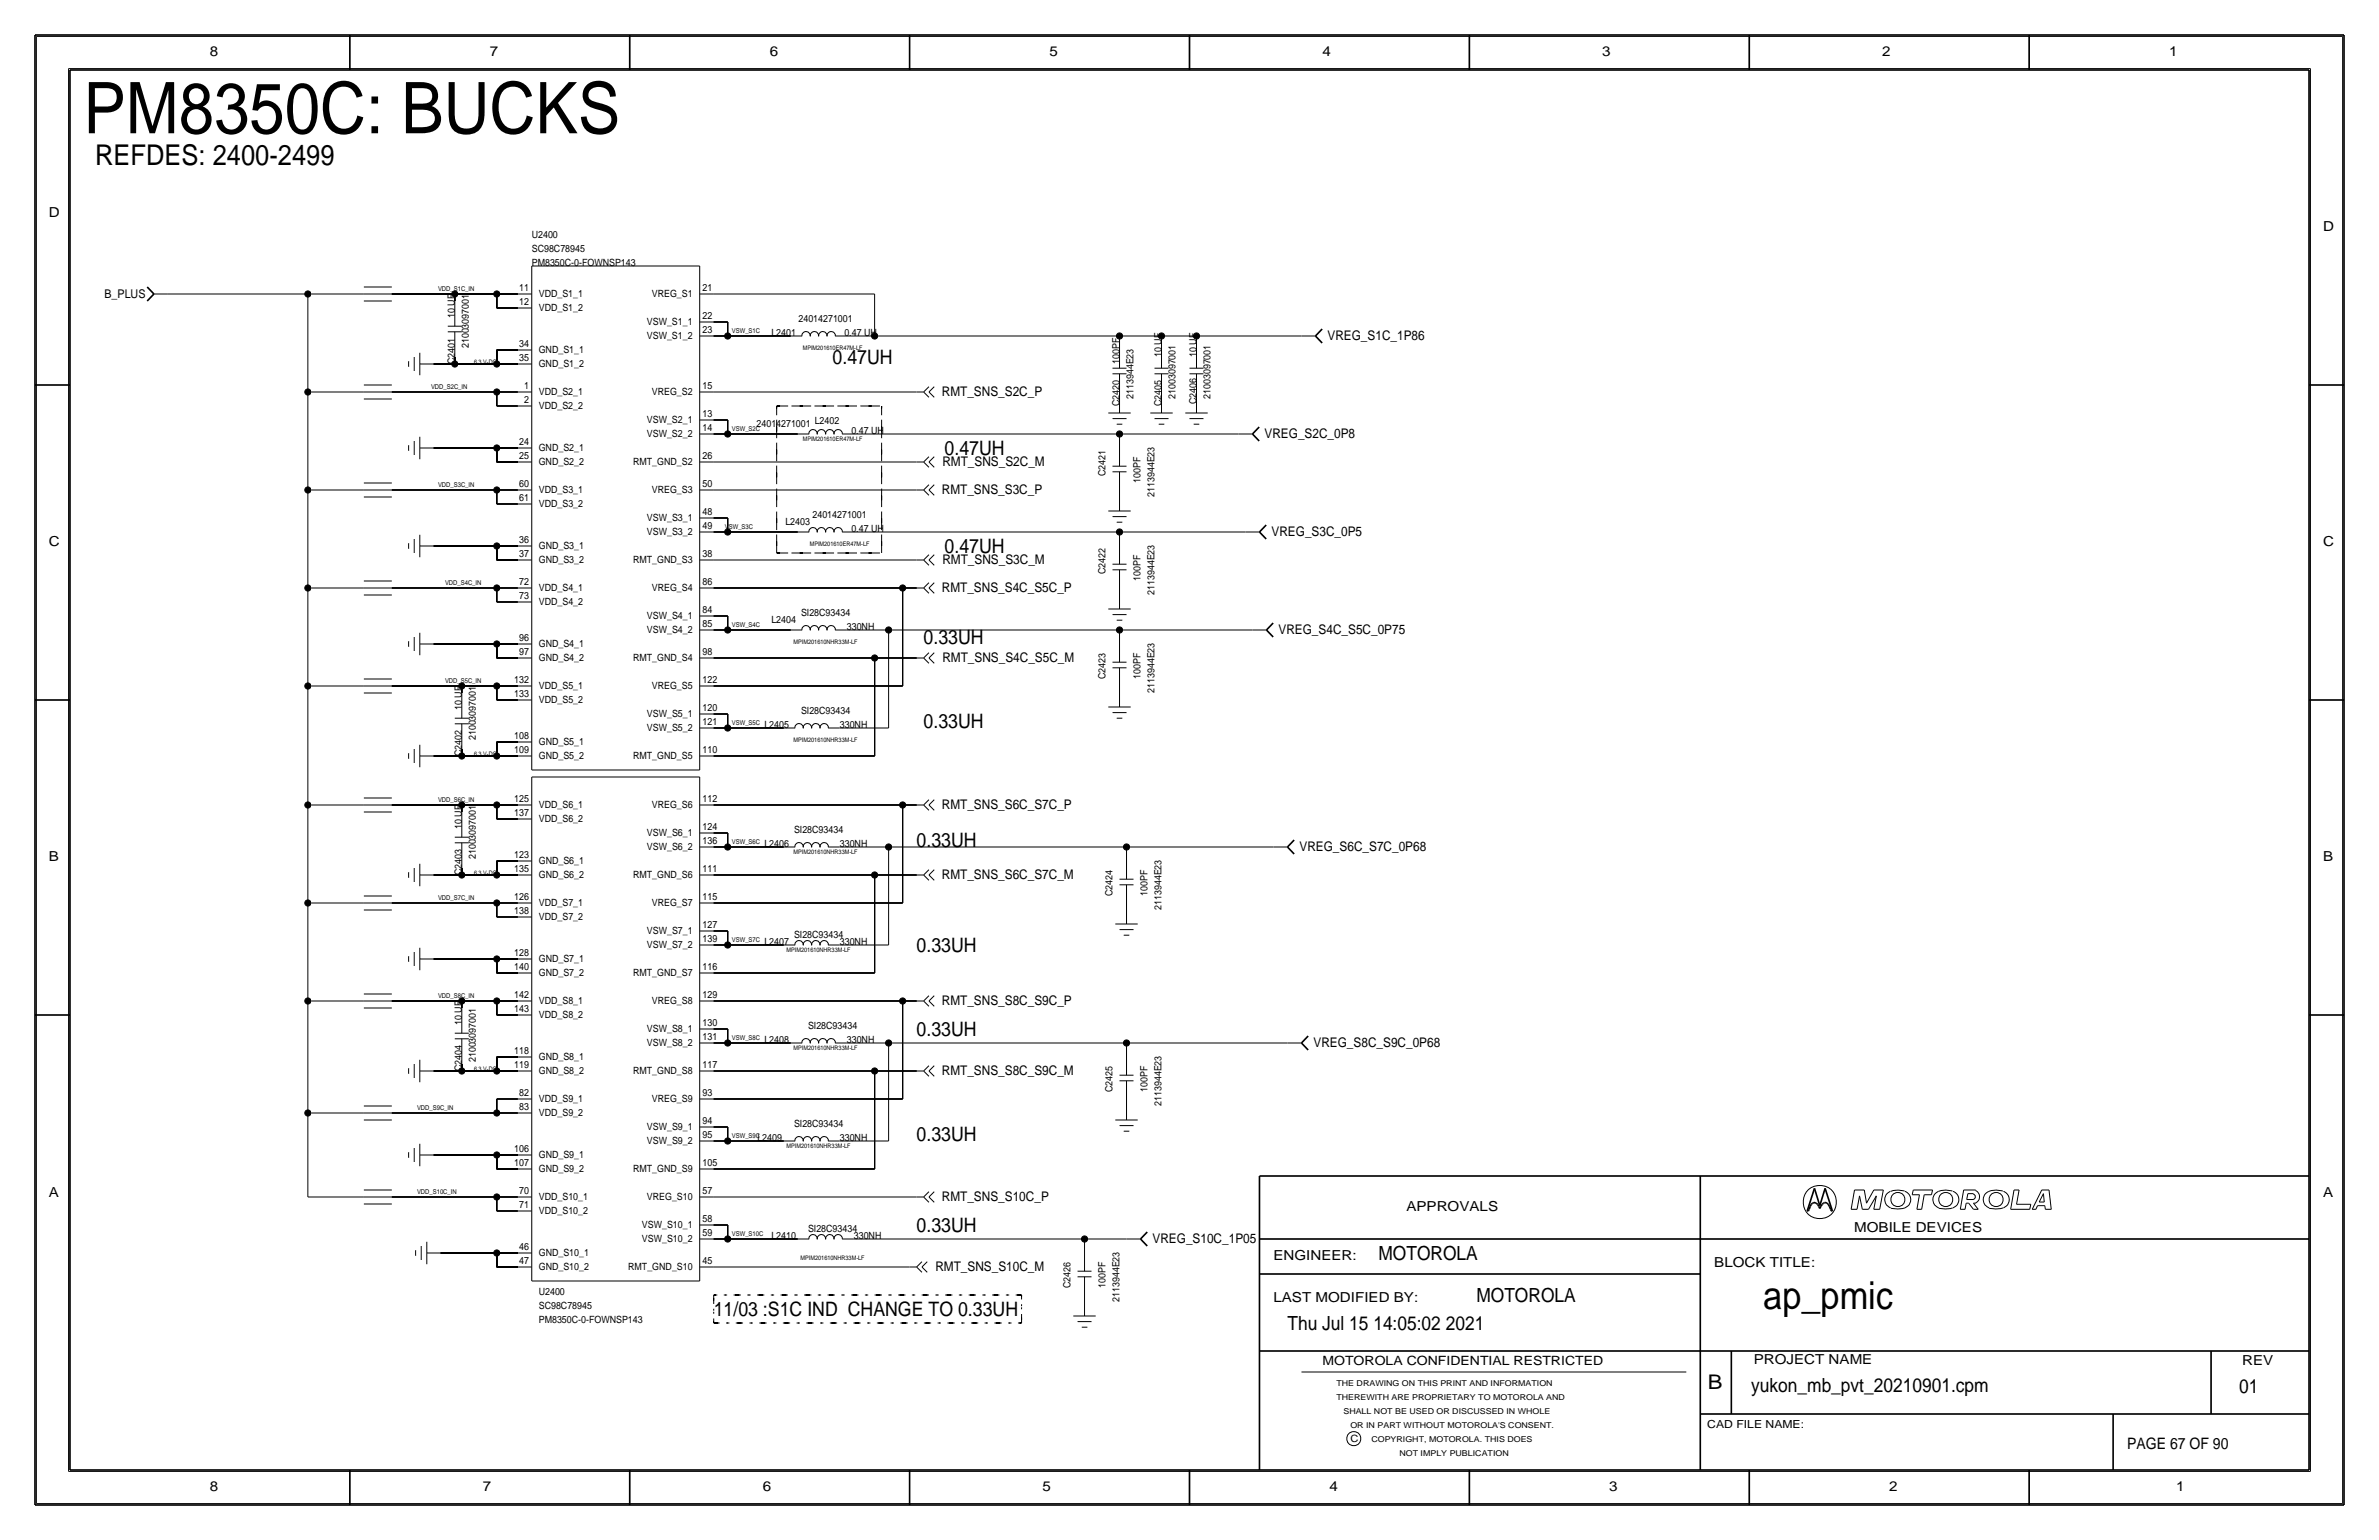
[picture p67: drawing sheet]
<svg xmlns="http://www.w3.org/2000/svg" width="432mm" height="279mm" viewBox="0 0 432 279" stroke-linecap="round" stroke-linejoin="round" font-family="sans-serif">
<defs><g id="words">
<text font-size="12.9" x="15.1" y="24.2">PM8350C: BUCKS</text>
<text font-size="7" x="320" y="237.5">ap_pmic</text>
<text font-size="5.2" x="17.3" y="29.9">REFDES: 2400-2499</text>
<text font-size="3.7" x="310" y="252.1">B</text>
<g font-size="3.6">
<text x="151.1" y="66">0.47UH</text>
<text x="171.4" y="82.6">0.47UH</text>
<text x="171.4" y="100.3">0.47UH</text>
<text x="167.6" y="116.8">0.33UH</text>
<text x="167.6" y="132.1">0.33UH</text>
<text x="166.4" y="153.7">0.33UH</text>
<text x="166.4" y="172.7">0.33UH</text>
<text x="166.4" y="188">0.33UH</text>
<text x="166.4" y="207">0.33UH</text>
<text x="166.4" y="223.5">0.33UH</text>
<text x="129.5" y="238.8">11/03 :S1C IND CHANGE TO 0.33UH</text>
</g>
<g font-size="3.5">
<text x="250.2" y="228.6">MOTOROLA</text>
<text x="268" y="236.2">MOTOROLA</text>
<text x="233.7" y="241.3">Thu Jul 15 14:05:02 2021</text>
<text x="317.9" y="252.6">yukon_mb_pvt_20210901.cpm</text>
<text x="406.4" y="252.7">01</text>
</g>
<text font-size="2.9" x="386.1" y="262.9">PAGE 67 OF 90</text>
<g font-size="2.5">
<text x="38.1" y="10.2">8</text>
<text x="88.9" y="10.2">7</text>
<text x="139.7" y="10.2">6</text>
<text x="190.5" y="10.2">5</text>
<text x="240" y="10.2">4</text>
<text x="290.8" y="10.2">3</text>
<text x="341.6" y="10.2">2</text>
<text x="393.7" y="10.2">1</text>
<text x="8.9" y="39.4">D</text>
<text x="421.6" y="41.9">D</text>
<text x="8.9" y="99.1">C</text>
<text x="421.6" y="99.1">C</text>
<text x="8.9" y="156.2">B</text>
<text x="421.6" y="156.2">B</text>
<text x="8.9" y="217.2">A</text>
<text x="255.3" y="219.7">APPROVALS</text>
<text x="421.6" y="217.2">A</text>
<text x="336.5" y="223.5">MOBILE DEVICES</text>
<text x="231.1" y="228.6">ENGINEER:</text>
<text x="311.1" y="229.9">BLOCK TITLE:</text>
<text x="231.1" y="236.2">LAST MODIFIED BY:</text>
<text x="318.3" y="247.5">PROJECT NAME</text>
<text x="407" y="247.6">REV</text>
<text x="38.1" y="270.5">8</text>
<text x="87.6" y="270.5">7</text>
<text x="138.4" y="270.5">6</text>
<text x="189.2" y="270.5">5</text>
<text x="241.3" y="270.5">4</text>
<text x="292.1" y="270.5">3</text>
<text x="342.9" y="270.5">2</text>
<text x="395" y="270.5">1</text>
</g>
<g font-size="2.4">
<text x="240.9" y="61.6">VREG_S1C_1P86</text>
<text x="170.9" y="71.9">RMT_SNS_S2C_P</text>
<text x="229.5" y="79.4">VREG_S2C_0P8</text>
<text x="170.9" y="89.7">RMT_SNS_S3C_P</text>
<text x="171" y="84.5">RMT_SNS_S2C_M</text>
<text x="230.8" y="97.2">VREG_S3C_0P5</text>
<text x="170.9" y="107.4">RMT_SNS_S4C_S5C_P</text>
<text x="171" y="102.3">RMT_SNS_S3C_M</text>
<text x="232.1" y="115">VREG_S4C_S5C_0P75</text>
<text x="171" y="120">RMT_SNS_S4C_S5C_M</text>
<text x="170.9" y="146.8">RMT_SNS_S6C_S7C_P</text>
<text x="235.9" y="154.3">VREG_S6C_S7C_0P68</text>
<text x="170.9" y="159.5">RMT_SNS_S6C_S7C_M</text>
<text x="170.9" y="182.4">RMT_SNS_S8C_S9C_P</text>
<text x="238.4" y="189.9">VREG_S8C_S9C_0P68</text>
<text x="170.9" y="195.1">RMT_SNS_S8C_S9C_M</text>
<text x="170.9" y="217.9">RMT_SNS_S10C_P</text>
<text x="209.2" y="225.5">VREG_S10C_1P05</text>
<text x="169.8" y="230.5">RMT_SNS_S10C_M</text>
</g>
<text font-size="2.3" x="240" y="247.6">MOTOROLA CONFIDENTIAL RESTRICTED</text>
<text font-size="2.2" x="19" y="54.1">B_PLUS</text>
<text font-size="2" x="309.9" y="259.1">CAD FILE NAME:</text>
<g font-size="1.8">
<text x="96.5" y="45.7">SC98C78945</text>
<text x="96.5" y="43.2">U2400</text>
<text x="94.2" y="52.8">11</text>
<text x="96.5" y="48.3">PM8350C-0-FOWNSP143</text>
<text x="97.8" y="53.9">VDD_S1_1</text>
<text x="118.3" y="53.9">VREG_S1</text>
<text x="127.5" y="52.8">21</text>
<text x="82.5" y="57.7" transform="rotate(-90 82.5 57.7)">10 UF</text>
<text x="94.2" y="55.4">12</text>
<text x="97.8" y="56.5">VDD_S1_2</text>
<text x="117.4" y="59">VSW_S1_1</text>
<text x="127.5" y="57.9">22</text>
<text x="144.9" y="58.4">24014271001</text>
<text x="85.1" y="63.2" transform="rotate(-90 85.1 63.2)">21003097001</text>
<text x="94.2" y="63">34</text>
<text x="94.2" y="65.5">35</text>
<text x="97.8" y="64.1">GND_S1_1</text>
<text x="117.4" y="61.6">VSW_S1_2</text>
<text x="127.5" y="60.4">23</text>
<text x="140" y="61">L2401</text>
<text x="153.3" y="61">0.47 UH</text>
<text x="210.8" y="64.8" transform="rotate(-90 210.8 64.8)">10 UF</text>
<text x="217.2" y="64.8" transform="rotate(-90 217.2 64.8)">10 UF</text>
<text x="82.5" y="66" transform="rotate(-90 82.5 66)">C2401</text>
<text x="95.1" y="70.6">1</text>
<text x="97.8" y="71.7">VDD_S2_1</text>
<text x="97.8" y="66.6">GND_S1_2</text>
<text x="118.3" y="71.7">VREG_S2</text>
<text x="127.5" y="70.6">15</text>
<text x="203.2" y="66" transform="rotate(-90 203.2 66)">100PF</text>
<text x="95.1" y="73.1">2</text>
<text x="97.8" y="74.3">VDD_S2_2</text>
<text x="117.4" y="76.8">VSW_S2_1</text>
<text x="127.5" y="75.7">13</text>
<text x="137.3" y="77.5">24014271001</text>
<text x="147.9" y="77">L2402</text>
<text x="203.2" y="73.7" transform="rotate(-90 203.2 73.7)">C2420</text>
<text x="205.7" y="72.4" transform="rotate(-90 205.7 72.4)">2113944E23</text>
<text x="210.8" y="73.7" transform="rotate(-90 210.8 73.7)">C2405</text>
<text x="213.4" y="72.4" transform="rotate(-90 213.4 72.4)">21003097001</text>
<text x="217.2" y="73.3" transform="rotate(-90 217.2 73.3)">C2406</text>
<text x="219.7" y="72.4" transform="rotate(-90 219.7 72.4)">21003097001</text>
<text x="94.2" y="80.8">24</text>
<text x="94.2" y="83.3">25</text>
<text x="97.8" y="81.9">GND_S2_1</text>
<text x="117.4" y="79.3">VSW_S2_2</text>
<text x="127.5" y="83.3">26</text>
<text x="127.5" y="78.2">14</text>
<text x="154.5" y="78.7">0.47 UH</text>
<text x="94.2" y="88.4">60</text>
<text x="97.8" y="84.4">GND_S2_2</text>
<text x="97.8" y="89.5">VDD_S3_1</text>
<text x="114.9" y="84.4">RMT_GND_S2</text>
<text x="118.3" y="89.5">VREG_S3</text>
<text x="127.5" y="88.4">50</text>
<text x="200.7" y="86.4" transform="rotate(-90 200.7 86.4)">C2421</text>
<text x="207" y="87.6" transform="rotate(-90 207 87.6)">100PF</text>
<text x="94.2" y="90.9">61</text>
<text x="97.8" y="92">VDD_S3_2</text>
<text x="117.4" y="94.6">VSW_S3_1</text>
<text x="127.5" y="93.5">48</text>
<text x="142.5" y="95.2">L2403</text>
<text x="147.5" y="94">24014271001</text>
<text x="209.5" y="90.2" transform="rotate(-90 209.5 90.2)">2113944E23</text>
<text x="94.2" y="101.1">37</text>
<text x="94.2" y="98.5">36</text>
<text x="97.8" y="99.7">GND_S3_1</text>
<text x="117.4" y="97.1">VSW_S3_2</text>
<text x="127.5" y="101.1">38</text>
<text x="127.5" y="96">49</text>
<text x="154.5" y="96.5">0.47 UH</text>
<text x="94.2" y="106.2">72</text>
<text x="97.8" y="102.2">GND_S3_2</text>
<text x="97.8" y="107.3">VDD_S4_1</text>
<text x="114.9" y="102.2">RMT_GND_S3</text>
<text x="118.3" y="107.3">VREG_S4</text>
<text x="127.5" y="106.2">86</text>
<text x="200.7" y="104.1" transform="rotate(-90 200.7 104.1)">C2422</text>
<text x="207" y="105.4" transform="rotate(-90 207 105.4)">100PF</text>
<text x="209.5" y="108" transform="rotate(-90 209.5 108)">2113944E23</text>
<text x="94.2" y="108.7">73</text>
<text x="97.8" y="109.8">VDD_S4_2</text>
<text x="117.4" y="112.4">VSW_S4_1</text>
<text x="127.5" y="113.8">85</text>
<text x="127.5" y="111.2">84</text>
<text x="140" y="113">L2404</text>
<text x="145.4" y="111.8">SI28C93434</text>
<text x="94.2" y="116.3">96</text>
<text x="94.2" y="118.9">97</text>
<text x="97.8" y="120">GND_S4_2</text>
<text x="97.8" y="117.4">GND_S4_1</text>
<text x="114.9" y="120">RMT_GND_S4</text>
<text x="117.4" y="114.9">VSW_S4_2</text>
<text x="127.5" y="118.9">98</text>
<text x="153.7" y="114.3">330NH</text>
<text x="93.3" y="123.9">132</text>
<text x="97.8" y="125.1">VDD_S5_1</text>
<text x="118.3" y="125.1">VREG_S5</text>
<text x="127.5" y="123.9">122</text>
<text x="200.7" y="123.2" transform="rotate(-90 200.7 123.2)">C2423</text>
<text x="207" y="123.2" transform="rotate(-90 207 123.2)">100PF</text>
<text x="209.5" y="125.7" transform="rotate(-90 209.5 125.7)">2113944E23</text>
<text x="83.8" y="128.8" transform="rotate(-90 83.8 128.8)">10 UF</text>
<text x="93.3" y="126.5">133</text>
<text x="97.8" y="127.6">VDD_S5_2</text>
<text x="117.4" y="130.1">VSW_S5_1</text>
<text x="127.5" y="129">120</text>
<text x="127.5" y="131.6">121</text>
<text x="145.4" y="129.5">SI28C93434</text>
<text x="83.8" y="137.2" transform="rotate(-90 83.8 137.2)">C2402</text>
<text x="86.4" y="134.3" transform="rotate(-90 86.4 134.3)">21003097001</text>
<text x="93.3" y="134.1">108</text>
<text x="93.3" y="136.6">109</text>
<text x="97.8" y="137.8">GND_S5_2</text>
<text x="97.8" y="135.2">GND_S5_1</text>
<text x="114.9" y="137.8">RMT_GND_S5</text>
<text x="117.4" y="132.7">VSW_S5_2</text>
<text x="127.5" y="136.6">110</text>
<text x="138.7" y="132.1">L2405</text>
<text x="152.4" y="132.1">330NH</text>
<text x="93.3" y="148.1">137</text>
<text x="93.3" y="145.5">125</text>
<text x="97.8" y="149.1">VDD_S6_2</text>
<text x="97.8" y="146.6">VDD_S6_1</text>
<text x="118.3" y="146.6">VREG_S6</text>
<text x="127.5" y="145.5">112</text>
<text x="83.8" y="150.4" transform="rotate(-90 83.8 150.4)">10 UF</text>
<text x="86.4" y="155.9" transform="rotate(-90 86.4 155.9)">21003097001</text>
<text x="93.3" y="155.7">123</text>
<text x="117.4" y="151.7">VSW_S6_1</text>
<text x="117.4" y="154.3">VSW_S6_2</text>
<text x="127.5" y="153.2">136</text>
<text x="127.5" y="150.6">124</text>
<text x="138.7" y="153.7">L2406</text>
<text x="144.1" y="151.1">SI28C93434</text>
<text x="152.4" y="153.7">330NH</text>
<text x="83.8" y="158.8" transform="rotate(-90 83.8 158.8)">C2403</text>
<text x="93.3" y="158.2">135</text>
<text x="97.8" y="159.3">GND_S6_2</text>
<text x="97.8" y="156.8">GND_S6_1</text>
<text x="114.9" y="159.4">RMT_GND_S6</text>
<text x="127.5" y="158.2">111</text>
<text x="93.3" y="165.9">138</text>
<text x="93.3" y="163.3">126</text>
<text x="97.8" y="164.4">VDD_S7_1</text>
<text x="97.8" y="166.9">VDD_S7_2</text>
<text x="118.3" y="164.4">VREG_S7</text>
<text x="127.5" y="163.3">115</text>
<text x="201.9" y="162.6" transform="rotate(-90 201.9 162.6)">C2424</text>
<text x="208.3" y="162.6" transform="rotate(-90 208.3 162.6)">100PF</text>
<text x="210.8" y="165.1" transform="rotate(-90 210.8 165.1)">2113944E23</text>
<text x="93.3" y="173.5">128</text>
<text x="117.4" y="172.1">VSW_S7_2</text>
<text x="117.4" y="169.5">VSW_S7_1</text>
<text x="127.5" y="168.4">127</text>
<text x="127.5" y="170.9">139</text>
<text x="138.7" y="171.4">L2407</text>
<text x="144.1" y="170.2">SI28C93434</text>
<text x="152.4" y="171.5">330NH</text>
<text x="93.3" y="176">140</text>
<text x="97.8" y="174.5">GND_S7_1</text>
<text x="97.8" y="177.1">GND_S7_2</text>
<text x="114.9" y="177.1">RMT_GND_S7</text>
<text x="127.5" y="176">116</text>
<text x="83.8" y="186" transform="rotate(-90 83.8 186)">10 UF</text>
<text x="93.3" y="181.1">142</text>
<text x="93.3" y="183.6">143</text>
<text x="97.8" y="184.7">VDD_S8_2</text>
<text x="97.8" y="182.2">VDD_S8_1</text>
<text x="118.3" y="182.2">VREG_S8</text>
<text x="127.5" y="181.1">129</text>
<text x="93.3" y="191.3">118</text>
<text x="117.4" y="187.3">VSW_S8_1</text>
<text x="117.4" y="189.8">VSW_S8_2</text>
<text x="127.5" y="186.2">130</text>
<text x="127.5" y="188.7">131</text>
<text x="138.7" y="189.2">L2408</text>
<text x="146.7" y="186.7">SI28C93434</text>
<text x="153.7" y="189.2">330NH</text>
<text x="83.8" y="194.3" transform="rotate(-90 83.8 194.3)">C2404</text>
<text x="86.4" y="192.7" transform="rotate(-90 86.4 192.7)">21003097001</text>
<text x="93.3" y="193.8">119</text>
<text x="97.8" y="192.3">GND_S8_1</text>
<text x="97.8" y="194.9">GND_S8_2</text>
<text x="114.9" y="194.9">RMT_GND_S8</text>
<text x="127.5" y="193.8">117</text>
<text x="94.2" y="198.9">82</text>
<text x="94.2" y="201.4">83</text>
<text x="97.8" y="202.5">VDD_S9_2</text>
<text x="97.8" y="200">VDD_S9_1</text>
<text x="118.3" y="200">VREG_S9</text>
<text x="127.5" y="204">94</text>
<text x="127.5" y="198.9">93</text>
<text x="201.9" y="198.1" transform="rotate(-90 201.9 198.1)">C2425</text>
<text x="208.3" y="198.1" transform="rotate(-90 208.3 198.1)">100PF</text>
<text x="210.8" y="200.7" transform="rotate(-90 210.8 200.7)">2113944E23</text>
<text x="93.3" y="209">106</text>
<text x="117.4" y="205.1">VSW_S9_1</text>
<text x="117.4" y="207.6">VSW_S9_2</text>
<text x="127.5" y="206.5">95</text>
<text x="137.5" y="207">L2409</text>
<text x="144.1" y="204.5">SI28C93434</text>
<text x="152.4" y="207">330NH</text>
<text x="93.3" y="211.6">107</text>
<text x="97.8" y="210.1">GND_S9_1</text>
<text x="97.8" y="212.7">GND_S9_2</text>
<text x="114.9" y="212.7">RMT_GND_S9</text>
<text x="127.5" y="211.6">105</text>
<text x="94.2" y="219.2">71</text>
<text x="94.2" y="216.7">70</text>
<text x="97.8" y="217.7">VDD_S10_1</text>
<text x="97.8" y="220.3">VDD_S10_2</text>
<text x="117.4" y="217.8">VREG_S10</text>
<text x="127.5" y="221.7">58</text>
<text x="127.5" y="216.7">57</text>
<text x="94.2" y="226.8">46</text>
<text x="97.8" y="227.9">GND_S10_1</text>
<text x="116.5" y="225.4">VSW_S10_2</text>
<text x="116.5" y="222.9">VSW_S10_1</text>
<text x="127.5" y="224.3">59</text>
<text x="140" y="224.8">L2410</text>
<text x="146.7" y="223.5">SI28C93434</text>
<text x="155" y="224.8">330NH</text>
<text x="94.2" y="229.4">47</text>
<text x="97.8" y="230.4">GND_S10_2</text>
<text x="114" y="230.5">RMT_GND_S10</text>
<text x="127.5" y="229.4">45</text>
<text x="194.3" y="233.7" transform="rotate(-90 194.3 233.7)">C2426</text>
<text x="200.7" y="233.7" transform="rotate(-90 200.7 233.7)">100PF</text>
<text x="97.8" y="237.5">SC98C78945</text>
<text x="97.8" y="235">U2400</text>
<text x="203.2" y="236.2" transform="rotate(-90 203.2 236.2)">2113944E23</text>
<text x="97.8" y="240">PM8350C-0-FOWNSP143</text>
<text x="245.1" y="261.6">C</text>
</g>
<g font-size="1.5">
<text x="242.6" y="251.5">THE DRAWING ON THIS PRINT AND INFORMATION</text>
<text x="242.6" y="254">THEREWITH ARE PROPRIETARY TO MOTOROLA AND</text>
<text x="243.8" y="256.5">SHALL NOT BE USED OR DISCUSSED IN WHOLE</text>
<text x="245.1" y="259.1">OR IN PART WITHOUT MOTOROLA'S CONSENT.</text>
<text x="248.9" y="261.6">COPYRIGHT, MOTOROLA. THIS DOES</text>
<text x="254" y="264.2">NOT IMPLY PUBLICATION</text>
</g>
<g font-size="1.2">
<text x="79.5" y="52.8">VDD_S1C_IN</text>
<text x="132.8" y="60.5">VSW_S1C</text>
<text x="78.2" y="70.6">VDD_S2C_IN</text>
<text x="132.8" y="78.2">VSW_S2C</text>
<text x="79.5" y="88.4">VDD_S3C_IN</text>
<text x="131.6" y="96">VSW_S3C</text>
<text x="80.8" y="106.2">VDD_S4C_IN</text>
<text x="132.8" y="113.8">VSW_S4C</text>
<text x="80.8" y="124">VDD_S5C_IN</text>
<text x="132.8" y="131.6">VSW_S5C</text>
<text x="79.5" y="145.5">VDD_S6C_IN</text>
<text x="132.8" y="153.2">VSW_S6C</text>
<text x="79.5" y="163.3">VDD_S7C_IN</text>
<text x="132.8" y="170.9">VSW_S7C</text>
<text x="79.5" y="181.1">VDD_S8C_IN</text>
<text x="132.8" y="188.7">VSW_S8C</text>
<text x="75.7" y="201.4">VDD_S9C_IN</text>
<text x="132.8" y="206.5">VSW_S9C</text>
<text x="75.7" y="216.7">VDD_S10C_IN</text>
<text x="132.8" y="224.3">VSW_S10C</text>
</g>
<g font-size="1.1">
<text x="145.7" y="63.5">MPIM201610ER47M-LF</text>
<text x="86" y="66">6.3 V-DC</text>
<text x="145.7" y="80">MPIM201610ER47M-LF</text>
<text x="147" y="99.1">MPIM201610ER47M-LF</text>
<text x="144" y="116.8">MPIM201610NHR33M-LF</text>
<text x="86" y="137.2">6.3 V-DC</text>
<text x="144" y="134.6">MPIM201610NHR33M-LF</text>
<text x="144" y="154.9">MPIM201610NHR33M-LF</text>
<text x="86" y="158.8">6.3 V-DC</text>
<text x="142.8" y="172.7">MPIM201610NHR33M-LF</text>
<text x="144" y="190.5">MPIM201610NHR33M-LF</text>
<text x="86" y="194.3">6.3 V-DC</text>
<text x="142.8" y="208.3">MPIM201610NHR33M-LF</text>
<text x="145.3" y="228.6">MPIM201610NHR33M-LF</text>
</g>
</g></defs>
<!-- layer: Nets -->
<g fill="none" stroke="#000" stroke-width=".18">
<path d="M30.5 53.3h25.4zM55.9 53.3v17.8zM55.9 53.3h10.1zM71.1 53.3h11.5zM82.5 53.3v1.3zM82.6 53.3h7.6zM90.2 55.9h3.8zM90.2 53.3v2.6zM90.2 53.3h3.8zM129.5 58.4h2.6zM129.5 53.3h29.2zM132.1 58.4v2.6z"/>
<path d="M158.7 53.3v7.7zM55.9 71.1v17.8zM55.9 71.1h10.1zM71.1 71.1h19.1zM78.7 66h3.8zM82.5 64.8v1.2zM82.5 66h7.7zM90.2 66h3.8zM90.2 73.7h3.8zM90.2 63.5h3.8zM90.2 63.5v2.5zM90.2 71.1v2.6z"/>
<path d="M90.2 71.1h3.8zM129.5 61h2.6zM129.5 76.2h2.6zM129.5 71.1h36.9zM129.5 78.7h2.6zM132.1 61h11.4zM132.1 76.2v2.5zM132.1 78.7h12.7zM153.7 61h5.1zM154.9 78.7h48.3zM158.7 61h44.5zM203.2 78.7v1.3z"/>
<path d="M203.2 78.7h21.6zM203.2 61v1.2zM203.2 61h7.6zM210.8 61v1.2zM210.8 61h6.4zM217.2 61v1.2zM217.2 61h19zM55.9 88.9v17.8zM55.9 88.9h10.1zM71.1 88.9h19.1zM78.7 99.1h11.5zM78.7 81.3h11.5z"/>
<path d="M90.2 91.4h3.8zM90.2 99.1h3.8zM90.2 99.1v2.5zM90.2 83.8h3.8zM90.2 81.3v2.5zM90.2 81.3h3.8zM90.2 88.9v2.5zM90.2 88.9h3.8zM129.5 94h2.6zM129.5 83.8h36.9zM129.5 88.9h36.9zM129.5 96.5h2.6z"/>
<path d="M132.1 94v2.5zM132.1 96.5h12.7zM154.9 96.5h48.3zM203.2 96.5v1.3zM203.2 96.5h22.9zM55.9 106.7v17.8zM55.9 106.7h10.1zM71.1 106.7h19.1zM78.7 116.8h11.5zM90.2 109.2h3.8zM90.2 119.4h3.8zM90.2 116.8v2.6z"/>
<path d="M90.2 116.8h3.8zM90.2 101.6h3.8zM90.2 106.7v2.5zM90.2 106.7h3.8zM129.5 111.8h2.6zM129.5 106.7h34.3zM129.5 119.4h29.3zM129.5 101.6h36.9zM129.5 114.3h2.6zM132.1 114.3h11.4zM132.1 111.8v2.5zM153.7 114.3h7.6z"/>
<path d="M158.7 119.4v17.8zM158.7 119.4h7.7zM161.3 114.3v17.8zM161.3 114.3h41.9zM163.8 106.7v17.8zM163.8 106.7h2.6zM203.2 114.3v1.3zM203.2 114.3h24.1zM55.9 124.5v21.5zM55.9 124.5h10.1zM71.1 124.5h12.7zM78.7 137.2h5.1z"/>
<path d="M83.8 135.9v1.3zM83.8 137.2h6.4zM83.8 124.5v1.2zM83.8 124.5h6.4zM90.2 137.2h3.8zM90.2 127h3.8zM90.2 134.6h3.8zM90.2 134.6v2.6zM90.2 124.5v2.5zM90.2 124.5h3.8zM129.5 129.5h2.6zM129.5 124.5h34.3z"/>
<path d="M129.5 137.2h29.3zM129.5 132.1h2.6zM132.1 129.5v2.6zM132.1 132.1h10.1zM152.4 132.1h8.9zM55.9 146v17.8zM55.9 146h10.1zM71.1 146h12.7zM78.7 158.8h5.1zM83.8 157.5v1.2zM83.8 158.8h6.4zM83.8 146.1v1.2z"/>
<path d="M83.8 146h6.4zM90.2 158.8h3.8zM90.2 148.6h3.8zM90.2 156.2h3.8zM90.2 156.2v2.6zM90.2 146v2.6zM90.2 146h3.8zM129.5 151.1h2.6zM129.5 146h34.3zM129.5 158.8h29.3zM129.5 153.7h2.6zM132.1 151.1v2.6z"/>
<path d="M132.1 153.7h10.1zM152.4 153.7h8.9zM158.7 158.8v17.7zM158.7 158.8h7.7zM161.3 153.7v17.8zM161.3 153.7h43.2zM163.8 146v17.8zM163.8 146h2.6zM204.5 153.7v1.2zM204.5 153.7h26.6zM55.9 163.8v17.8zM55.9 163.8h10.1z"/>
<path d="M71.1 163.8h19.1zM78.7 174h11.5zM90.2 166.4h3.8zM90.2 176.5h3.8zM90.2 174v2.5zM90.2 174h3.8zM90.2 163.8v2.6zM90.2 163.8h3.8zM129.5 168.9h2.6zM129.5 163.8h34.3zM129.5 176.5h29.3zM129.5 171.4h2.6z"/>
<path d="M132.1 168.9v2.5zM132.1 171.4h10.1zM152.4 171.4h8.9zM55.9 181.6v20.3zM55.9 181.6h10.1zM71.1 181.6h12.7zM78.7 194.3h5.1zM83.8 193v1.3zM83.8 194.3h6.4zM83.8 181.6v1.3zM83.8 181.6h6.4zM90.2 184.1h3.8z"/>
<path d="M90.2 191.8h3.8zM90.2 191.8v2.5zM90.2 194.3h3.8zM90.2 181.6v2.5zM90.2 181.6h3.8zM90.2 199.4h3.8zM90.2 199.4v2.5zM129.5 186.7h2.6zM129.5 199.4h34.3zM129.5 181.6h34.3zM129.5 189.2h2.6zM129.5 194.3h29.3z"/>
<path d="M132.1 189.2h11.4zM132.1 186.7v2.5zM153.7 189.2h7.6zM158.7 194.3v17.8zM158.7 194.3h7.7zM161.3 189.2v17.8zM161.3 189.2h43.2zM163.8 181.6v17.8zM163.8 181.6h2.6zM204.5 189.2v1.3zM204.5 189.2h29.2zM55.9 217.2h10.1z"/>
<path d="M55.9 201.9v15.3zM55.9 201.9h10.1zM71.1 201.9h19.1zM71.1 217.2h19.1zM78.7 209.5h11.5zM90.2 201.9h3.8zM90.2 219.7h3.8zM90.2 212.1h3.8zM90.2 209.5v2.6zM90.2 209.5h3.8zM90.2 217.2v2.5zM90.2 217.2h3.8z"/>
<path d="M129.5 204.5h2.6zM129.5 212.1h29.3zM129.5 217.2h36.9zM129.5 207h2.6zM132.1 204.5v2.5zM132.1 207h10.1zM152.4 207h8.9zM80 227.3h10.2zM90.2 229.9h3.8zM90.2 227.3v2.6zM90.2 227.3h3.8zM129.5 222.2h2.6z"/>
<path d="M129.5 229.9h35.6zM129.5 224.8h2.6zM132.1 222.2v2.6zM132.1 224.8h12.7zM154.9 224.8h42zM196.8 224.8v1.3zM196.8 224.8h7.7z"/>
</g>
<path d="M141 73.7v26.6zM141 73.7h19zM160 73.7v26.6zM141 100.3h19z" fill="none" stroke="#000" stroke-width=".18" stroke-dasharray="2.1" stroke-linecap="butt"/>
<path d="M129.5 234.9h55.9zM129.5 234.9v5.1zM185.4 235v5zM129.5 240h55.9z" fill="none" stroke="#000" stroke-width=".18" stroke-dasharray="1.1 1.4 .4 1.4" stroke-linecap="butt"/>
<g fill="#000" stroke="#000" stroke-width=".18">
<circle cx="55.9" cy="53.3" r=".56"/>
<circle cx="82.6" cy="53.3" r=".56"/>
<circle cx="90.2" cy="53.3" r=".56"/>
<circle cx="55.9" cy="71.1" r=".56"/>
<circle cx="82.6" cy="66" r=".56"/>
<circle cx="90.2" cy="66" r=".56"/>
<circle cx="90.2" cy="71.1" r=".56"/>
<circle cx="132.1" cy="61" r=".56"/>
<circle cx="132.1" cy="78.7" r=".56"/>
<circle cx="158.7" cy="61" r=".56"/>
<circle cx="203.2" cy="78.7" r=".56"/>
<circle cx="203.2" cy="61" r=".56"/>
<circle cx="210.8" cy="61" r=".56"/>
<circle cx="217.2" cy="61" r=".56"/>
<circle cx="55.9" cy="88.9" r=".56"/>
<circle cx="90.2" cy="99.1" r=".56"/>
<circle cx="90.2" cy="81.3" r=".56"/>
<circle cx="90.2" cy="88.9" r=".56"/>
<circle cx="132.1" cy="96.5" r=".56"/>
<circle cx="203.2" cy="96.5" r=".56"/>
<circle cx="55.9" cy="106.7" r=".56"/>
<circle cx="90.2" cy="116.8" r=".56"/>
<circle cx="90.2" cy="106.7" r=".56"/>
<circle cx="132.1" cy="114.3" r=".56"/>
<circle cx="158.7" cy="119.4" r=".56"/>
<circle cx="161.3" cy="114.3" r=".56"/>
<circle cx="163.8" cy="106.7" r=".56"/>
<circle cx="203.2" cy="114.3" r=".56"/>
<circle cx="55.9" cy="124.5" r=".56"/>
<circle cx="83.8" cy="124.5" r=".56"/>
<circle cx="83.8" cy="137.2" r=".56"/>
<circle cx="90.2" cy="124.5" r=".56"/>
<circle cx="90.2" cy="137.2" r=".56"/>
<circle cx="132.1" cy="132.1" r=".56"/>
<circle cx="55.9" cy="146" r=".56"/>
<circle cx="83.8" cy="158.7" r=".56"/>
<circle cx="83.8" cy="146" r=".56"/>
<circle cx="90.2" cy="158.7" r=".56"/>
<circle cx="90.2" cy="146" r=".56"/>
<circle cx="132.1" cy="153.7" r=".56"/>
<circle cx="158.7" cy="158.7" r=".56"/>
<circle cx="161.3" cy="153.7" r=".56"/>
<circle cx="163.8" cy="146" r=".56"/>
<circle cx="204.5" cy="153.7" r=".56"/>
<circle cx="55.9" cy="163.8" r=".56"/>
<circle cx="90.2" cy="174" r=".56"/>
<circle cx="90.2" cy="163.8" r=".56"/>
<circle cx="132.1" cy="171.4" r=".56"/>
<circle cx="55.9" cy="181.6" r=".56"/>
<circle cx="83.8" cy="181.6" r=".56"/>
<circle cx="83.8" cy="194.3" r=".56"/>
<circle cx="90.2" cy="181.6" r=".56"/>
<circle cx="90.2" cy="194.3" r=".56"/>
<circle cx="132.1" cy="189.2" r=".56"/>
<circle cx="158.7" cy="194.3" r=".56"/>
<circle cx="161.3" cy="189.2" r=".56"/>
<circle cx="163.8" cy="181.6" r=".56"/>
<circle cx="204.5" cy="189.2" r=".56"/>
<circle cx="55.9" cy="201.9" r=".56"/>
<circle cx="90.2" cy="201.9" r=".56"/>
<circle cx="90.2" cy="217.2" r=".56"/>
<circle cx="90.2" cy="209.5" r=".56"/>
<circle cx="132.1" cy="207" r=".56"/>
<circle cx="90.2" cy="227.3" r=".56"/>
<circle cx="132.1" cy="224.8" r=".56"/>
<circle cx="196.9" cy="224.8" r=".56"/>
</g>
<!-- layer: Components -->
<g fill="none" stroke="#000" stroke-width=".18">
<path d="M27.9 53.3h2.6zM66 53.3h5.1zM66 52.1h5.1zM66 54.6h5.1zM81.3 59.2h2.5zM82.5 54.6v4.6zM94 55.9h2.5zM94 53.3h2.5zM96.5 48.3h30.5zM96.5 48.3v91.4zM127 48.3v91.4zM127 58.4h2.5z"/>
<path d="M127 53.3h2.5zM66 71.1h5.1zM66 69.8h5.1zM66 72.4h5.1zM74.2 65.5v1zM75.2 64.8v2.5zM76.2 79.2v4.1zM76.2 66h2.5zM76.2 64v4.1zM81.3 60.2h2.5zM82.5 60.2v4.6zM94 73.7h2.5z"/>
<path d="M94 71.1h2.5zM94 66h2.5zM94 63.5h2.5zM127 78.7h2.5zM127 76.2h2.5zM127 71.1h2.5zM127 61h2.5zM143.5 61h2zM144.8 78.7h2zM145.5 61a.75 .75 0 0 1 .8-.8 .75 .75 0 0 1 .7 .8M146.8 78.8a.75 .75 0 0 1 .7-.9 .75 .75 0 0 1 .8 .9M147.1 61a.75 .75 0 0 1 .7-.8 .75 .75 0 0 1 .7 .8"/>
<path d="M148.3 78.8a.75 .75 0 0 1 .8-.9 .75 .75 0 0 1 .7 .9M148.6 61a.75 .75 0 0 1 .7-.8 .75 .75 0 0 1 .8 .8M149.9 78.8a.75 .75 0 0 1 .7-.9 .75 .75 0 0 1 .7 .9M150.1 61a.75 .75 0 0 1 .8-.8 .75 .75 0 0 1 .7 .8M151.4 78.8a.75 .75 0 0 1 .7-.9 .75 .75 0 0 1 .8 .9M151.6 61h2.1zM152.9 78.7h2zM166.4 71.1h1.2zM167.6 71.1l1 1zM168.6 71.1l1 1zM168.6 70.2l-1 .9zM169.6 70.2l-1 .9z"/>
<path d="M201.2 74.9h4zM201.9 75.9h2.6zM201.9 66.8h2.6zM201.9 67.8h2.6zM202.7 77h1zM203.2 72.4v2.5zM203.2 67.8v4.6zM203.2 62.2v4.6zM208.8 74.9h4.1zM209.5 67.8h2.6zM209.6 75.9h2.5zM209.6 66.8h2.5z"/>
<path d="M210.3 77h1zM210.8 72.4v2.5zM210.8 67.8v4.6zM210.8 62.2v4.6zM215.1 74.9h4.1zM215.9 67.8h2.5zM215.9 75.9h2.5zM215.9 66.8h2.5zM216.7 77h1zM217.2 72.4v2.5zM217.2 67.8v4.6zM217.2 62.2v4.6z"/>
<path d="M224.8 78.7h2.5zM236.2 61h2.6zM66 88.9h5.1zM66 87.6h5.1zM66 90.2h5.1zM74.2 98.6v1zM74.2 80.8v1zM75.2 97.8v2.5zM75.2 80v2.5zM76.2 99.1h2.5zM76.2 97v4.1zM76.2 81.3h2.5z"/>
<path d="M94 99.1h2.5zM94 91.4h2.5zM94 88.9h2.5zM94 83.8h2.5zM94 81.3h2.5zM127 96.5h2.5zM127 94h2.5zM127 88.9h2.5zM127 83.8h2.5zM144.8 96.5h2zM146.8 96.6a.75 .75 0 0 1 .7-.9 .75 .75 0 0 1 .8 .9M148.3 96.6a.75 .75 0 0 1 .8-.9 .75 .75 0 0 1 .7 .9"/>
<path d="M149.9 96.6a.75 .75 0 0 1 .7-.9 .75 .75 0 0 1 .7 .9M151.4 96.6a.75 .75 0 0 1 .7-.9 .75 .75 0 0 1 .8 .9M152.9 96.5h2zM166.4 88.9h1.2zM166.4 83.8h1.2zM167.6 88.9l1 1zM167.6 83.8l1 1zM168.6 88.9l1 1zM168.6 87.9l-1 1zM168.6 83.8l1 1zM168.6 82.9l-1 .9zM169.6 87.9l-1 1z"/>
<path d="M169.6 82.9l-1 .9zM201.2 92.7h4zM201.9 93.7h2.6zM201.9 84.6h2.6zM201.9 85.6h2.6zM202.7 94.7h1zM203.2 97.8v4.6zM203.2 90.2v2.5zM203.2 85.6v4.6zM203.2 80v4.6zM226.1 96.5h2.5zM66 106.7h5.1z"/>
<path d="M66 105.4h5.1zM66 107.9h5.1zM74.2 116.3v1zM75.2 115.6v2.5zM76.2 116.8h2.5zM76.2 114.8v4.1zM94 119.4h2.5zM94 116.8h2.5zM94 109.2h2.5zM94 106.7h2.5zM94 101.6h2.5zM127 119.4h2.5z"/>
<path d="M127 114.3h2.5zM127 111.8h2.5zM127 106.7h2.5zM127 101.6h2.5zM143.5 114.3h2zM145.5 114.4a.75 .75 0 0 1 .8-.9 .75 .75 0 0 1 .7 .9M147.1 114.4a.75 .75 0 0 1 .7-.9 .75 .75 0 0 1 .7 .9M148.6 114.4a.75 .75 0 0 1 .7-.9 .75 .75 0 0 1 .8 .9M150.1 114.4a.75 .75 0 0 1 .8-.9 .75 .75 0 0 1 .7 .9M151.6 114.3h2.1zM166.4 119.4h1.2zM166.4 106.7h1.2z"/>
<path d="M166.4 101.6h1.2zM167.6 119.4l1 .9zM167.6 106.7l1 .9zM167.6 101.6l1 1zM168.6 119.4l1 .9zM168.6 118.4l-1 1zM168.6 106.7l1 .9zM168.6 105.7l-1 1zM168.6 101.6l1 1zM168.6 100.6l-1 1zM169.6 118.4l-1 1zM169.6 105.7l-1 1z"/>
<path d="M169.6 100.6l-1 1zM201.2 110.5h4zM201.9 102.4h2.6zM201.9 111.5h2.6zM201.9 103.4h2.6zM202.7 112.5h1zM203.2 115.6v4.5zM203.2 103.4v4.5zM203.2 108v2.5zM227.3 114.3h2.6zM66 124.5h5.1zM66 123.2h5.1z"/>
<path d="M66 125.7h5.1zM74.2 136.7v1zM75.2 135.9v2.5zM76.2 137.2h2.5zM76.2 135.1v4.1zM82.5 131.3h2.6zM82.5 130.3h2.6zM83.8 131.3v4.6zM83.8 125.7v4.6zM94 137.2h2.5zM94 134.6h2.5zM94 127h2.5z"/>
<path d="M94 124.5h2.5zM96.5 139.7h30.5zM127 137.2h2.5zM127 132.1h2.5zM127 129.5h2.5zM127 124.5h2.5zM142.2 132.1h2.1zM144.3 132.1a.75 .75 0 0 1 .7-.8 .75 .75 0 0 1 .7 .8M145.8 132.1a.75 .75 0 0 1 .7-.8 .75 .75 0 0 1 .8 .8M147.3 132.1a.75 .75 0 0 1 .8-.8 .75 .75 0 0 1 .7 .8M148.8 132.1a.75 .75 0 0 1 .8-.8 .75 .75 0 0 1 .7 .8M150.4 132.1h2z"/>
<path d="M201.2 128.3h4zM201.9 120.1h2.6zM201.9 129.3h2.6zM201.9 121.2h2.6zM202.7 130.3h1zM203.2 121.2v4.5zM203.2 125.7v2.6zM66 146h5.1zM66 144.8h5.1zM66 147.3h5.1zM74.2 158.2v1.1zM75.2 157.5v2.5z"/>
<path d="M76.2 158.8h2.5zM76.2 156.7v4.1zM82.5 152.9h2.6zM82.5 151.9h2.6zM83.8 152.9v4.6zM83.8 147.3v4.6zM94 158.8h2.5zM94 156.2h2.5zM94 148.6h2.5zM94 146h2.5zM96.5 141h30.5zM96.5 141v91.4z"/>
<path d="M127 141v91.4zM127 158.8h2.5zM127 153.7h2.5zM127 151.1h2.5zM127 146h2.5zM142.2 153.7h2.1zM144.3 153.7a.75 .75 0 0 1 .7-.8 .75 .75 0 0 1 .7 .8M145.8 153.7a.75 .75 0 0 1 .7-.8 .75 .75 0 0 1 .8 .8M147.3 153.7a.75 .75 0 0 1 .8-.8 .75 .75 0 0 1 .7 .8M148.8 153.7a.75 .75 0 0 1 .8-.8 .75 .75 0 0 1 .7 .8M150.4 153.7h2zM166.4 158.8h1.2z"/>
<path d="M166.4 146h1.2zM167.6 158.8l1 .9zM167.6 146l1 1zM168.6 158.8l1 .9zM168.6 157.8l-1 1zM168.6 146l1 1zM168.6 145.1l-1 1zM169.6 157.8l-1 1zM169.6 145.1l-1 1zM203.2 159.5h2.5zM204.5 154.9v4.6zM231.1 153.7h2.6z"/>
<path d="M66 163.8h5.1zM66 162.6h5.1zM66 165.1h5.1zM74.2 173.5v1zM75.2 172.7v2.6zM76.2 174h2.5zM76.2 172v4zM94 176.5h2.5zM94 174h2.5zM94 166.4h2.5zM94 163.8h2.5zM127 176.5h2.5z"/>
<path d="M127 171.4h2.5zM127 168.9h2.5zM127 163.8h2.5zM142.2 171.4h2.1zM144.3 171.5a.75 .75 0 0 1 .7-.9 .75 .75 0 0 1 .7 .9M145.8 171.5a.75 .75 0 0 1 .7-.9 .75 .75 0 0 1 .8 .9M147.3 171.5a.75 .75 0 0 1 .8-.9 .75 .75 0 0 1 .7 .9M148.8 171.5a.75 .75 0 0 1 .8-.9 .75 .75 0 0 1 .7 .9M150.4 171.4h2zM202.4 167.6h4.1zM203.2 160.5h2.5zM203.2 168.7h2.5z"/>
<path d="M204 169.7h1zM204.5 160.5v4.6zM204.5 165.1v2.5zM66 181.6h5.1zM66 180.3h5.1zM66 182.9h5.1zM74.2 193.8v1zM75.2 193v2.6zM76.2 194.3h2.5zM76.2 192.3v4zM82.5 188.5h2.6zM82.5 187.5h2.6z"/>
<path d="M83.8 188.5v4.5zM83.8 182.9v4.6zM94 199.4h2.5zM94 194.3h2.5zM94 191.8h2.5zM94 184.1h2.5zM94 181.6h2.5zM127 199.4h2.5zM127 194.3h2.5zM127 189.2h2.5zM127 186.7h2.5zM127 181.6h2.5z"/>
<path d="M143.5 189.2h2zM145.5 189.3a.75 .75 0 0 1 .8-.9 .75 .75 0 0 1 .7 .9M147.1 189.3a.75 .75 0 0 1 .7-.9 .75 .75 0 0 1 .7 .9M148.6 189.3a.75 .75 0 0 1 .7-.9 .75 .75 0 0 1 .8 .9M150.1 189.3a.75 .75 0 0 1 .8-.9 .75 .75 0 0 1 .7 .9M151.6 189.2h2.1zM166.4 181.6h1.2zM166.4 194.3h1.2zM167.6 181.6l1 1zM167.6 194.3l1 1zM168.6 181.6l1 1zM168.6 180.6l-1 1z"/>
<path d="M168.6 194.3l1 1zM168.6 193.3l-1 1zM169.6 180.6l-1 1zM169.6 193.3l-1 1zM203.2 196.1h2.5zM203.2 195.1h2.5zM204.5 196.1v4.6zM204.5 190.5v4.6zM233.7 189.2h2.5zM66 217.2h5.1zM66 215.9h5.1zM66 218.4h5.1z"/>
<path d="M66 201.9h5.1zM66 200.7h5.1zM66 203.2h5.1zM74.2 209v1.1zM75.2 208.3v2.5zM76.2 209.5h2.5zM76.2 207.5v4.1zM94 219.7h2.5zM94 217.2h2.5zM94 212.1h2.5zM94 209.5h2.5zM94 201.9h2.5z"/>
<path d="M127 217.2h2.5zM127 212.1h2.5zM127 207h2.5zM127 204.5h2.5zM142.2 207h2.1zM144.3 207.1a.75 .75 0 0 1 .7-.9 .75 .75 0 0 1 .7 .9M145.8 207.1a.75 .75 0 0 1 .7-.9 .75 .75 0 0 1 .8 .9M147.3 207.1a.75 .75 0 0 1 .8-.9 .75 .75 0 0 1 .7 .9M148.8 207.1a.75 .75 0 0 1 .8-.9 .75 .75 0 0 1 .7 .9M150.4 207h2zM166.4 217.2h1.2zM167.6 217.2l1 .9z"/>
<path d="M168.6 217.2l1 .9zM168.6 216.2l-1 1zM169.6 216.2l-1 1zM202.4 203.2h4.1zM203.2 204.2h2.5zM204 205.2h1zM204.5 200.7v2.5zM75.4 226.8v1zM76.5 226.1v2.5zM77.5 227.3h2.5zM77.5 225.3v4.1zM94 229.9h2.5z"/>
<path d="M94 227.3h2.5zM96.5 232.4h30.5zM127 229.9h2.5zM127 224.8h2.5zM127 222.2h2.5zM144.8 224.8h2zM146.8 224.8a.75 .75 0 0 1 .7-.8 .75 .75 0 0 1 .8 .8M148.3 224.8a.75 .75 0 0 1 .8-.8 .75 .75 0 0 1 .7 .8M149.9 224.8a.75 .75 0 0 1 .7-.8 .75 .75 0 0 1 .7 .8M151.4 224.8a.75 .75 0 0 1 .7-.8 .75 .75 0 0 1 .8 .8M152.9 224.8h2zM165.1 229.9h1.3z"/>
<path d="M166.4 229.9l.9 .9zM167.3 229.9l1 .9zM167.3 228.9l-.9 1zM168.3 228.9l-1 1zM194.8 238.8h4.1zM195.6 230.6h2.5zM195.6 239.8h2.5zM195.6 231.6h2.5zM196.8 231.6v4.6zM196.8 226.1v4.5zM196.8 236.2v2.6zM204.5 224.8h2.5z"/>
<path d="M196.3 240.8h1.1z"/>
</g>
<g fill="none" stroke="#000" stroke-width=".3">
<path d="M26.7 52.1l1.2 1.2zM27.9 53.3l-1.2 1.3zM240 59.7l-1.2 1.3zM227.3 78.7l1.2 1.3zM228.5 77.5l-1.2 1.2zM238.8 61l1.2 1.2zM228.6 96.5l1.2 1.3zM229.8 95.2l-1.2 1.3zM229.9 114.3l1.2 1.3zM231.1 113l-1.2 1.3zM233.7 153.7l1.2 1.2zM234.9 152.4l-1.2 1.3z"/>
<path d="M236.2 189.2l1.2 1.3zM237.4 188l-1.2 1.2zM207 224.8l1.2 1.3zM208.2 223.5l-1.2 1.3z"/>
</g>
<!-- layer: Page Border and Title Block -->
<g fill="none" stroke="#000" stroke-width=".3">
<path d="M6.3 6.4v266.7zM6.4 6.4h419zM12.7 12.7h406.4zM12.7 12.7v254zM63.5 6.4v6.3zM114.3 6.4v6.3zM165.1 6.4v6.3zM215.9 6.3v6.4zM266.7 6.4v6.3zM317.5 6.4v6.3zM368.3 6.4v6.3zM419.1 12.7v254z"/>
<path d="M425.4 6.4v266.7zM6.3 69.8h6.4zM419.1 69.8h6.3zM6.3 127h6.4zM419.1 127h6.3zM6.3 184.1h6.4zM419.1 184.1h6.3zM228.6 213.4v53.3zM228.6 213.4h190.5zM308.6 213.4v53.3zM328 219.7h.2zM328.4 219.4l-.2 .3z"/>
<path d="M328.6 218.8l-.2 .6zM328.8 218.5l-.2 .3zM329 218.3l.2-.1zM329 218.3l-.2 .2zM329.2 218.2h.2zM329.3 215.6l-1.3 4.1zM329.3 215.6l1 3.1zM329.4 218.2l.2 .1zM329.6 218.3l.3 .2zM329.9 218.5l.2 .3zM330.1 218.8l.2 .5zM330.5 218.8l-.2 .5z"/>
<path d="M330.8 218.5l-.3 .3zM331 218.3l-.2 .2zM331 218.3l.2-.1zM331.2 218.2h.2zM331.3 215.6l1.3 4.1zM331.3 215.6l-1 3.1zM331.4 218.2l.2 .1zM331.6 218.3l.2 .2zM331.8 218.5l.2 .3zM332 218.8l.3 .6zM332.3 219.4l.1 .3zM332.4 219.7h.2z"/>
<path d="M228.6 231.1h80zM228.6 224.8h190.5zM228.6 245.1h190.5zM308.6 256.5h110.5zM314.2 245.1v11.4zM383.5 256.5v10.2zM401.3 245.1v11.4zM6.4 273h419zM12.7 266.7h406.4zM63.5 266.7v6.4zM114.3 266.7v6.4zM165.1 266.7v6.4z"/>
<path d="M215.9 266.7v6.3zM266.7 266.7v6.4zM317.5 266.7v6.4zM368.3 266.7v6.4z"/>
</g>
<g fill="none" stroke="#000" stroke-width=".18">
<path d="M6.6 6.6h418.6zM6.6 6.6v266.2zM12.4 12.4v254.6zM12.4 12.4h407zM419.4 12.4v254.6zM425.2 6.6v266.2zM336 219.4h1.1zM336.6 215.9h1.8zM336.6 215.9l-.6 3.5zM337.5 217l-.4 2.4zM337.5 217l.5 2.4zM338 219.4h1.1z"/>
<path d="M338.4 215.9l.4 2.4zM340.1 219.4h1.1zM340.1 215.9h1.7zM340.1 215.9l-1.3 2.4zM340.6 217l-1.5 2.4zM340.6 217l-.5 2.4zM341.8 215.9l-.6 3.5zM343.1 216.2a1.6 1.6 0 0 0-1 1.5 1.6 1.6 0 0 0 1.1 1.5M345.7 216.1h-.2a4 4 0 0 0-2.3 .1M345.7 216.2a1.59 1.59 0 0 1 1.1 1.5 1.59 1.59 0 0 1-1.1 1.5 5.1 5.1 0 0 1-2.5 0M347.1 216.8h1.3zM347.3 215.9l-.2 .9z"/>
<path d="M347.3 215.9h3.5zM347.9 219.4h.9zM348.4 216.8l-.5 2.6zM349.2 216.8l-.4 2.6zM349.2 216.8h1.4zM350.8 215.9l-.2 .9zM354.4 216.1a3.1 3.1 0 0 0-3.3 .7 1.62 1.62 0 0 0 .8 2.4M354.4 219.2a5.1 5.1 0 0 1-2.5 0M354.5 216.2a1.59 1.59 0 0 1 1 1.5 1.59 1.59 0 0 1-1 1.5M355.8 219.4h.9zM356.4 215.9h2.2zM356.4 215.9l-.6 3.5z"/>
<path d="M356.9 218.3l-.2 1.1zM356.9 218.3h.4zM357 217.6h1.2zM357.2 216.6l-.2 1zM357.2 216.6h1zM357.3 218.3l.9 1.1zM358.1 216.7a.5 .5 0 0 1 .4 .4 .5 .5 0 0 1-.4 .5M358.2 218.3l.9 1.1zM358.2 218.3h.4zM358.2 219.4h.9zM358.5 216a1.24 1.24 0 0 1 .8 1.1 1.24 1.24 0 0 1-.8 1.2M363.5 216.1a3.1 3.1 0 0 0-3.3 .7 1.62 1.62 0 0 0 .8 2.4"/>
<path d="M363.6 219.2a5.1 5.1 0 0 1-2.6 0M363.6 216.2a1.59 1.59 0 0 1 1.1 1.5 1.59 1.59 0 0 1-1.1 1.5M364.9 219.4h3.5zM365.6 215.9l-.7 3.5zM365.6 215.9h.9zM366 218.5h2.6zM366.5 215.9l-.5 2.6zM368.6 218.5l-.2 .9zM368.9 219.4h.6zM369.8 218.7h1.3zM369.8 218.7l-.3 .7zM370.1 218.1h.9z"/>
<path d="M370.6 215.9l-1.7 3.5zM370.6 215.9h1.3zM370.9 216.6l-.8 1.5zM370.9 216.6l.1 1.5zM371.1 218.7l.1 .7zM371.2 219.4h1.1zM371.9 215.9l.4 3.5zM236.2 248.9h69.9zM6.6 272.8h418.6zM12.4 267h407z"/>
<circle cx="330.3" cy="218.1" r="3"/>
<circle cx="344.5" cy="217.6" r="1.28"/>
<circle cx="353.2" cy="217.6" r="1.28"/>
<circle cx="362.3" cy="217.6" r="1.28"/>
<circle cx="245.7" cy="261" r="1.28"/>
</g>
<use href="#words"/>
</svg>
